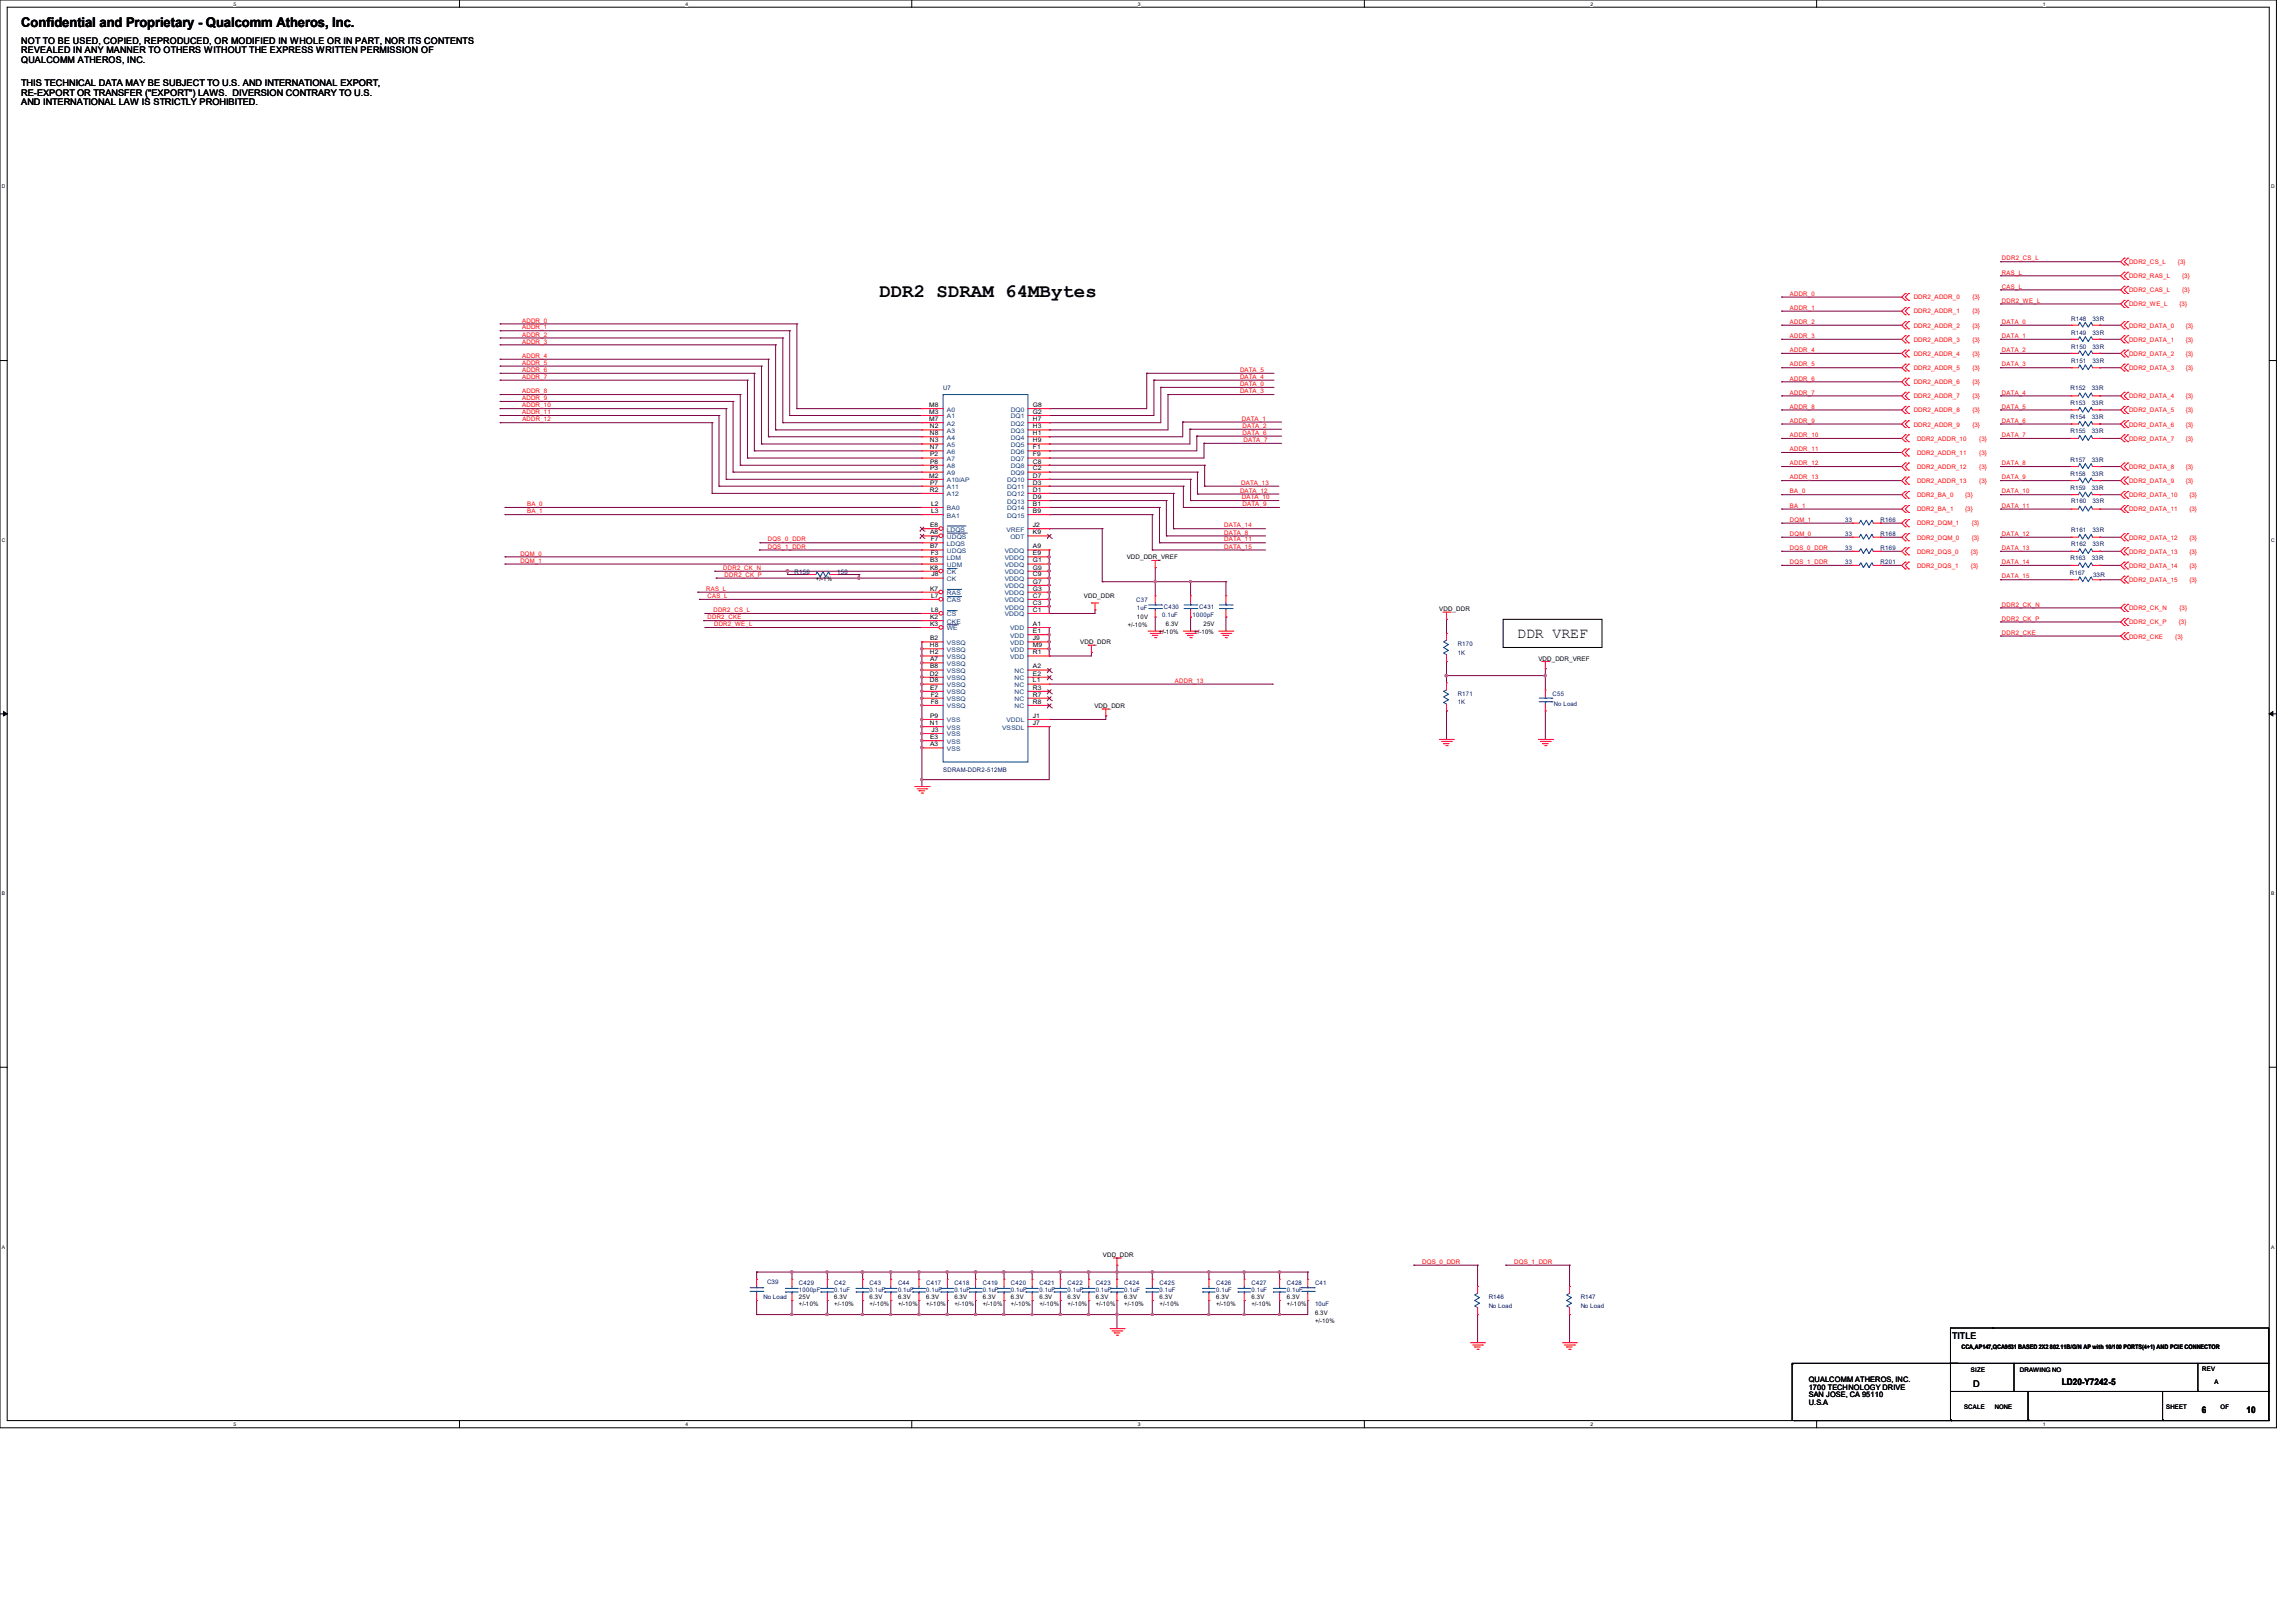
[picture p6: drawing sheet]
<svg xmlns="http://www.w3.org/2000/svg" width="297mm" height="210mm" viewBox="0 0 297 210" stroke-linecap="round" stroke-linejoin="round" font-family="sans-serif">
<defs><g id="words">
<text font-size="2.5" x="113.8" y="38.4">DDR2 SDRAM 64MBytes</text>
<text font-size="1.9" x="196.3" y="82.5">DDR VREF</text>
<text font-size="1.7" x="2.8" y="3.5">Confidential and Proprietary - Qualcomm Atheros, Inc.</text>
<g font-size="1.2">
<text x="2.8" y="5.7">NOT TO BE USED, COPIED, REPRODUCED, OR MODIFIED IN WHOLE OR IN PART, NOR ITS CONTENTS</text>
<text x="2.8" y="11.2">THIS TECHNICAL DATA MAY BE SUBJECT TO U.S. AND INTERNATIONAL EXPORT,</text>
<text x="2.8" y="6.9">REVEALED IN ANY MANNER TO OTHERS WITHOUT THE EXPRESS WRITTEN PERMISSION OF</text>
<text x="2.8" y="8.1">QUALCOMM ATHEROS, INC.</text>
<text x="2.8" y="12.4">RE-EXPORT OR TRANSFER (&quot;EXPORT&quot;) LAWS. DIVERSION CONTRARY TO U.S.</text>
<text x="2.8" y="13.6">AND INTERNATIONAL LAW IS STRICTLY PROHIBITED.</text>
<text x="252.5" y="173.3">TITLE</text>
<text x="255.2" y="179.4">D</text>
<text x="266.7" y="179.2">LD20-Y7242-5</text>
<text x="284.8" y="182.8">6</text>
<text x="290.6" y="182.8">10</text>
</g>
<g font-size="1">
<text x="234" y="178.8">QUALCOMM ATHEROS, INC.</text>
<text x="234" y="179.8">1700 TECHNOLOGY DRIVE</text>
<text x="234" y="180.8">SAN JOSE, CA 95110</text>
<text x="234" y="181.8">U.S.A</text>
</g>
<g font-size=".8" fill="#f00">
<text x="259" y="33.7">DDR2_CS_L</text>
<text x="259" y="35.5">RAS_L</text>
<text x="275.4" y="34.2">DDR2_CS_L</text>
<text x="275.4" y="36">DDR2_RAS_L</text>
<text x="281.7" y="34.2">{3}</text>
<text x="282.3" y="36">{3}</text>
<text x="67.6" y="41.7">ADDR_0</text>
<text x="231.5" y="38.3">ADDR_0</text>
<text x="231.5" y="40.1">ADDR_1</text>
<text x="231.5" y="41.9">ADDR_2</text>
<text x="247.6" y="38.7">DDR2_ADDR_0</text>
<text x="247.6" y="40.6">DDR2_ADDR_1</text>
<text x="255.1" y="38.7">{3}</text>
<text x="255.1" y="40.6">{3}</text>
<text x="259" y="37.3">CAS_L</text>
<text x="259" y="39.2">DDR2_WE_L</text>
<text x="259" y="41.9">DATA_0</text>
<text x="275.4" y="37.8">DDR2_CAS_L</text>
<text x="275.4" y="39.6">DDR2_WE_L</text>
<text x="281.9" y="39.6">{3}</text>
<text x="282.3" y="37.8">{3}</text>
<text x="67.6" y="42.6">ADDR_1</text>
<text x="67.6" y="43.6">ADDR_2</text>
<text x="67.6" y="44.4">ADDR_3</text>
<text x="67.6" y="46.3">ADDR_4</text>
<text x="67.6" y="47.2">ADDR_5</text>
<text x="231.5" y="43.7">ADDR_3</text>
<text x="231.5" y="45.6">ADDR_4</text>
<text x="231.5" y="47.4">ADDR_5</text>
<text x="247.6" y="46.1">DDR2_ADDR_4</text>
<text x="247.6" y="44.2">DDR2_ADDR_3</text>
<text x="247.6" y="42.4">DDR2_ADDR_2</text>
<text x="247.6" y="47.9">DDR2_ADDR_5</text>
<text x="255.1" y="46.1">{3}</text>
<text x="255.1" y="44.2">{3}</text>
<text x="255.1" y="42.4">{3}</text>
<text x="255.1" y="47.9">{3}</text>
<text x="259" y="43.7">DATA_1</text>
<text x="259" y="45.6">DATA_2</text>
<text x="259" y="47.4">DATA_3</text>
<text x="275.4" y="42.4">DDR2_DATA_0</text>
<text x="275.4" y="44.2">DDR2_DATA_1</text>
<text x="275.4" y="46.1">DDR2_DATA_2</text>
<text x="275.4" y="47.9">DDR2_DATA_3</text>
<text x="282.7" y="42.4">{3}</text>
<text x="282.7" y="44.2">{3}</text>
<text x="282.7" y="46.1">{3}</text>
<text x="282.7" y="47.9">{3}</text>
<text x="67.6" y="48.1">ADDR_6</text>
<text x="67.6" y="49">ADDR_7</text>
<text x="67.6" y="52.7">ADDR_10</text>
<text x="67.6" y="53.6">ADDR_11</text>
<text x="67.6" y="50.9">ADDR_8</text>
<text x="67.6" y="51.8">ADDR_9</text>
<text x="160.4" y="48.1">DATA_5</text>
<text x="160.4" y="49">DATA_4</text>
<text x="160.4" y="50">DATA_0</text>
<text x="160.4" y="50.9">DATA_3</text>
<text x="231.5" y="49.2">ADDR_6</text>
<text x="231.5" y="51.1">ADDR_7</text>
<text x="231.5" y="52.9">ADDR_8</text>
<text x="247.6" y="53.3">DDR2_ADDR_8</text>
<text x="247.6" y="49.7">DDR2_ADDR_6</text>
<text x="247.6" y="51.5">DDR2_ADDR_7</text>
<text x="255.1" y="53.3">{3}</text>
<text x="255.1" y="49.7">{3}</text>
<text x="255.1" y="51.5">{3}</text>
<text x="259" y="52.9">DATA_5</text>
<text x="259" y="51.1">DATA_4</text>
<text x="275.4" y="51.5">DDR2_DATA_4</text>
<text x="275.4" y="53.3">DDR2_DATA_5</text>
<text x="282.7" y="51.5">{3}</text>
<text x="282.7" y="53.3">{3}</text>
<text x="67.6" y="54.5">ADDR_12</text>
<text x="160.7" y="54.4">DATA_1</text>
<text x="160.7" y="55.4">DATA_2</text>
<text x="160.7" y="56.3">DATA_6</text>
<text x="160.9" y="57.2">DATA_7</text>
<text x="231.5" y="54.7">ADDR_9</text>
<text x="231.5" y="56.6">ADDR_10</text>
<text x="231.5" y="58.4">ADDR_11</text>
<text x="247.6" y="55.2">DDR2_ADDR_9</text>
<text x="248" y="57">DDR2_ADDR_10</text>
<text x="248" y="58.8">DDR2_ADDR_11</text>
<text x="255.1" y="55.2">{3}</text>
<text x="256" y="57">{3}</text>
<text x="256" y="58.8">{3}</text>
<text x="259" y="56.6">DATA_7</text>
<text x="259" y="54.7">DATA_6</text>
<text x="275.4" y="55.2">DDR2_DATA_6</text>
<text x="275.4" y="57">DDR2_DATA_7</text>
<text x="282.7" y="55.2">{3}</text>
<text x="282.7" y="57">{3}</text>
<text x="68.2" y="65.5">BA_0</text>
<text x="160.4" y="63.8">DATA_12</text>
<text x="160.6" y="62.7">DATA_13</text>
<text x="160.7" y="64.6">DATA_10</text>
<text x="160.7" y="65.5">DATA_9</text>
<text x="231.5" y="62">ADDR_13</text>
<text x="231.5" y="60.2">ADDR_12</text>
<text x="231.5" y="63.8">BA_0</text>
<text x="231.5" y="65.7">BA_1</text>
<text x="248" y="62.5">DDR2_ADDR_13</text>
<text x="248" y="64.3">DDR2_BA_0</text>
<text x="248" y="60.7">DDR2_ADDR_12</text>
<text x="254.2" y="64.3">{3}</text>
<text x="256" y="62.5">{3}</text>
<text x="256" y="60.7">{3}</text>
<text x="259" y="63.8">DATA_10</text>
<text x="259" y="65.7">DATA_11</text>
<text x="259" y="60.2">DATA_8</text>
<text x="259" y="62">DATA_9</text>
<text x="275.4" y="60.7">DDR2_DATA_8</text>
<text x="275.4" y="62.5">DDR2_DATA_9</text>
<text x="275.4" y="64.3">DDR2_DATA_10</text>
<text x="282.7" y="60.7">{3}</text>
<text x="282.7" y="62.5">{3}</text>
<text x="283.2" y="64.3">{3}</text>
<text x="67.3" y="71.9">DQM_0</text>
<text x="68.2" y="66.4">BA_1</text>
<text x="99.3" y="71">DQS_1_DDR</text>
<text x="99.3" y="70.1">DQS_0_DDR</text>
<text x="158.4" y="70.1">DATA_11</text>
<text x="158.4" y="69.2">DATA_8</text>
<text x="158.4" y="68.2">DATA_14</text>
<text x="158.4" y="71">DATA_15</text>
<text x="231.5" y="67.5">DQM_1</text>
<text x="231.5" y="69.3">DQM_0</text>
<text x="231.5" y="71.2">DQS_0_DDR</text>
<text x="248" y="66.2">DDR2_BA_1</text>
<text x="248" y="68">DDR2_DQM_1</text>
<text x="248" y="69.8">DDR2_DQM_0</text>
<text x="248" y="71.6">DDR2_DQS_0</text>
<text x="254.2" y="66.2">{3}</text>
<text x="254.9" y="71.6">{3}</text>
<text x="255.1" y="68">{3}</text>
<text x="255.1" y="69.8">{3}</text>
<text x="259" y="69.3">DATA_12</text>
<text x="259" y="71.2">DATA_13</text>
<text x="275.4" y="66.2">DDR2_DATA_11</text>
<text x="275.4" y="69.8">DDR2_DATA_12</text>
<text x="275.4" y="71.6">DDR2_DATA_13</text>
<text x="283.2" y="66.2">{3}</text>
<text x="283.2" y="69.8">{3}</text>
<text x="283.2" y="71.6">{3}</text>
<text x="67.3" y="72.8">DQM_1</text>
<text x="91.4" y="76.5">RAS_L</text>
<text x="91.5" y="77.4">CAS_L</text>
<text x="93.6" y="73.7">DDR2_CK_N</text>
<text x="93.7" y="74.6">DDR2_CK_P</text>
<text x="231.5" y="73">DQS_1_DDR</text>
<text x="248" y="73.5">DDR2_DQS_1</text>
<text x="254.9" y="73.5">{3}</text>
<text x="259" y="73">DATA_14</text>
<text x="259" y="74.8">DATA_15</text>
<text x="275.4" y="73.5">DDR2_DATA_14</text>
<text x="275.4" y="75.3">DDR2_DATA_15</text>
<text x="283.2" y="73.5">{3}</text>
<text x="283.2" y="75.3">{3}</text>
<text x="91.5" y="80.1">DDR2_CKE</text>
<text x="92.3" y="79.2">DDR2_CS_L</text>
<text x="92.4" y="81">DDR2_WE_L</text>
<text x="259" y="78.5">DDR2_CK_N</text>
<text x="259" y="80.3">DDR2_CK_P</text>
<text x="259" y="82.1">DDR2_CKE</text>
<text x="275.4" y="79">DDR2_CK_N</text>
<text x="275.4" y="80.8">DDR2_CK_P</text>
<text x="275.4" y="82.6">DDR2_CKE</text>
<text x="281.4" y="82.6">{3}</text>
<text x="281.9" y="80.8">{3}</text>
<text x="281.9" y="79">{3}</text>
<text x="152" y="88.3">ADDR_13</text>
<text x="184" y="163.5">DQS_0_DDR</text>
<text x="195.9" y="163.5">DQS_1_DDR</text>
</g>
<g font-size=".8" fill="#000080">
<text x="267.9" y="41.5">R148</text>
<text x="270.7" y="41.5">33R</text>
<text x="267.9" y="45.1">R150</text>
<text x="267.9" y="46.9">R151</text>
<text x="267.9" y="43.3">R149</text>
<text x="270.7" y="45.1">33R</text>
<text x="270.7" y="46.9">33R</text>
<text x="270.7" y="43.3">33R</text>
<text x="122" y="50.4">U7</text>
<text x="267.8" y="52.4">R153</text>
<text x="267.8" y="50.5">R152</text>
<text x="270.6" y="52.4">33R</text>
<text x="270.6" y="50.5">33R</text>
<text x="267.8" y="59.8">R157</text>
<text x="267.8" y="56">R155</text>
<text x="267.8" y="54.2">R154</text>
<text x="270.6" y="59.8">33R</text>
<text x="270.6" y="56">33R</text>
<text x="270.6" y="54.2">33R</text>
<text x="267.8" y="61.6">R158</text>
<text x="267.8" y="63.4">R159</text>
<text x="267.9" y="65.1">R160</text>
<text x="270.6" y="61.6">33R</text>
<text x="270.6" y="63.4">33R</text>
<text x="270.7" y="65.1">33R</text>
<text x="238.7" y="69.3">33</text>
<text x="238.7" y="67.5">33</text>
<text x="238.7" y="71.2">33</text>
<text x="243.3" y="69.3">R168</text>
<text x="243.3" y="67.5">R166</text>
<text x="243.3" y="71.2">R169</text>
<text x="267.9" y="68.8">R161</text>
<text x="267.9" y="70.7">R162</text>
<text x="270.7" y="68.8">33R</text>
<text x="270.7" y="70.7">33R</text>
<text x="102.8" y="74.2">R156</text>
<text x="108.3" y="74.2">150</text>
<text x="147" y="77.9">C37</text>
<text x="238.7" y="73">33</text>
<text x="243.3" y="73">R201</text>
<text x="267.8" y="74.4">R167</text>
<text x="267.8" y="72.5">R163</text>
<text x="270.6" y="72.5">33R</text>
<text x="270.8" y="74.7">33R</text>
<text x="147.1" y="79">1uF</text>
<text x="150.3" y="79.9">0.1uF</text>
<text x="150.5" y="78.8">C430</text>
<text x="154.3" y="79.9">1000pF</text>
<text x="155.1" y="78.8">C431</text>
<text x="188.6" y="83.6">R170</text>
<text x="188.6" y="84.7">1K</text>
<text x="188.6" y="90">R171</text>
<text x="188.6" y="91.1">1K</text>
<text x="200.8" y="90">C55</text>
<text x="201" y="91.3">No Load</text>
<text x="122" y="99.9">SDRAM-DDR2-512MB</text>
<text x="99.2" y="166.2">C39</text>
<text x="103.3" y="166.3">C429</text>
<text x="103.3" y="167.2">1000pF</text>
<text x="107.9" y="166.3">C42</text>
<text x="107.9" y="167.2">0.1uF</text>
<text x="112.5" y="166.3">C43</text>
<text x="112.5" y="167.2">0.1uF</text>
<text x="116.2" y="166.3">C44</text>
<text x="116.2" y="167.2">0.1uF</text>
<text x="119.8" y="166.3">C417</text>
<text x="119.8" y="167.2">0.1uF</text>
<text x="123.5" y="166.3">C418</text>
<text x="123.5" y="167.2">0.1uF</text>
<text x="127.1" y="166.3">C419</text>
<text x="127.1" y="167.2">0.1uF</text>
<text x="130.8" y="166.3">C420</text>
<text x="130.8" y="167.2">0.1uF</text>
<text x="134.5" y="166.3">C421</text>
<text x="134.5" y="167.2">0.1uF</text>
<text x="138.1" y="166.3">C422</text>
<text x="138.1" y="167.2">0.1uF</text>
<text x="141.7" y="166.3">C423</text>
<text x="141.7" y="167.2">0.1uF</text>
<text x="145.4" y="166.3">C424</text>
<text x="145.4" y="167.2">0.1uF</text>
<text x="150" y="166.3">C425</text>
<text x="150" y="167.2">0.1uF</text>
<text x="157.3" y="166.3">C426</text>
<text x="157.3" y="167.2">0.1uF</text>
<text x="161.9" y="166.3">C427</text>
<text x="161.9" y="167.2">0.1uF</text>
<text x="166.5" y="166.3">C428</text>
<text x="166.5" y="167.2">0.1uF</text>
<text x="170.1" y="166.3">C41</text>
<text x="98.8" y="168.1">No Load</text>
<text x="170.1" y="169">10uF</text>
<text x="192.6" y="168.1">R146</text>
<text x="192.6" y="169.2">No Load</text>
<text x="204.5" y="168.1">R147</text>
<text x="204.5" y="169.2">No Load</text>
</g>
<g font-size=".8">
<text x="120.2" y="52.7">M8</text>
<text x="120.2" y="53.6">M3</text>
<text x="133.6" y="52.7">G8</text>
<text x="133.6" y="53.6">G2</text>
<text x="120.2" y="54.5">M7</text>
<text x="120.3" y="55.4">N2</text>
<text x="120.3" y="56.3">N8</text>
<text x="120.3" y="57.2">N3</text>
<text x="120.3" y="58.1">N7</text>
<text x="120.3" y="59.1">P2</text>
<text x="120.3" y="60">P8</text>
<text x="133.6" y="54.5">H7</text>
<text x="133.6" y="55.4">H3</text>
<text x="133.6" y="57.2">H9</text>
<text x="133.6" y="56.3">H1</text>
<text x="133.6" y="58.1">F1</text>
<text x="133.6" y="59.1">F9</text>
<text x="133.6" y="60">C8</text>
<text x="120.2" y="61.8">M2</text>
<text x="120.3" y="63.6">R2</text>
<text x="120.3" y="60.9">P3</text>
<text x="120.3" y="62.7">P7</text>
<text x="120.5" y="65.4">L2</text>
<text x="133.6" y="60.9">C2</text>
<text x="133.6" y="61.8">D7</text>
<text x="133.6" y="62.7">D3</text>
<text x="133.6" y="63.6">D1</text>
<text x="133.6" y="65.4">B1</text>
<text x="133.6" y="64.6">D9</text>
<text x="120.3" y="69.1">A8</text>
<text x="120.3" y="71">B7</text>
<text x="120.3" y="68.2">E8</text>
<text x="120.4" y="70">F7</text>
<text x="120.4" y="71.8">F3</text>
<text x="120.5" y="66.4">L3</text>
<text x="133.6" y="68.2">J2</text>
<text x="133.6" y="69.1">K9</text>
<text x="133.6" y="66.4">B9</text>
<text x="133.6" y="71">A9</text>
<text x="133.6" y="71.8">E9</text>
<text x="105.5" y="75.2">+/-1%</text>
<text x="120.3" y="73.7">K8</text>
<text x="120.3" y="76.4">K7</text>
<text x="120.3" y="72.8">B3</text>
<text x="120.5" y="77.3">L7</text>
<text x="120.5" y="74.6">J8</text>
<text x="133.6" y="72.8">G1</text>
<text x="133.6" y="73.7">G9</text>
<text x="133.6" y="74.6">C9</text>
<text x="133.6" y="75.5">G7</text>
<text x="133.6" y="76.4">G3</text>
<text x="133.6" y="77.3">C7</text>
<text x="140.2" y="77.4">VDD_DDR</text>
<text x="145.8" y="72.4">VDD_DDR_VREF</text>
<text x="120.3" y="83.7">H8</text>
<text x="120.3" y="80.1">K2</text>
<text x="120.3" y="81">K3</text>
<text x="120.3" y="82.8">B2</text>
<text x="120.5" y="79.2">L8</text>
<text x="133.6" y="78.3">C3</text>
<text x="133.6" y="79.2">C1</text>
<text x="133.6" y="83.7">M9</text>
<text x="133.6" y="81">A1</text>
<text x="133.6" y="81.9">E1</text>
<text x="133.6" y="82.8">J9</text>
<text x="139.7" y="83.4">VDD_DDR</text>
<text x="145.9" y="81.2">+/-10%</text>
<text x="147.1" y="80.1">10V</text>
<text x="149.9" y="82.1">+/-10%</text>
<text x="150.8" y="81">6.3V</text>
<text x="154.5" y="82.1">+/-10%</text>
<text x="155.7" y="81">25V</text>
<text x="186.2" y="79">VDD_DDR</text>
<text x="120.3" y="84.7">H2</text>
<text x="120.3" y="87.4">D2</text>
<text x="120.3" y="88.3">D8</text>
<text x="120.3" y="85.6">A7</text>
<text x="120.3" y="86.5">B8</text>
<text x="120.3" y="89.2">E7</text>
<text x="133.6" y="84.7">R1</text>
<text x="133.6" y="87.4">E2</text>
<text x="133.6" y="86.5">A2</text>
<text x="133.6" y="88.3">L1</text>
<text x="133.6" y="89.2">R3</text>
<text x="199" y="85.5">VDD_DDR_VREF</text>
<text x="120.3" y="93.8">N1</text>
<text x="120.3" y="92.9">P9</text>
<text x="120.3" y="95.6">E3</text>
<text x="120.4" y="90.1">F2</text>
<text x="120.4" y="91.1">F8</text>
<text x="120.5" y="94.7">J3</text>
<text x="133.6" y="90.1">R7</text>
<text x="133.6" y="91.1">R8</text>
<text x="133.6" y="92.9">J1</text>
<text x="133.6" y="93.8">J7</text>
<text x="141.6" y="91.6">VDD_DDR</text>
<text x="120.3" y="96.6">A3</text>
<text x="142.7" y="162.6">VDD_DDR</text>
<text x="103.3" y="168.1">25V</text>
<text x="103.3" y="169">+/-10%</text>
<text x="107.9" y="168.1">6.3V</text>
<text x="107.9" y="169">+/-10%</text>
<text x="112.5" y="168.1">6.3V</text>
<text x="112.5" y="169">+/-10%</text>
<text x="116.2" y="168.1">6.3V</text>
<text x="116.2" y="169">+/-10%</text>
<text x="119.8" y="168.1">6.3V</text>
<text x="119.8" y="169">+/-10%</text>
<text x="123.5" y="168.1">6.3V</text>
<text x="123.5" y="169">+/-10%</text>
<text x="127.1" y="168.1">6.3V</text>
<text x="127.1" y="169">+/-10%</text>
<text x="130.8" y="168.1">6.3V</text>
<text x="130.8" y="169">+/-10%</text>
<text x="134.5" y="168.1">6.3V</text>
<text x="134.5" y="169">+/-10%</text>
<text x="138.1" y="168.1">6.3V</text>
<text x="138.1" y="169">+/-10%</text>
<text x="141.7" y="168.1">6.3V</text>
<text x="141.7" y="169">+/-10%</text>
<text x="145.4" y="168.1">6.3V</text>
<text x="145.4" y="169">+/-10%</text>
<text x="150" y="168.1">6.3V</text>
<text x="150" y="169">+/-10%</text>
<text x="157.3" y="168.1">6.3V</text>
<text x="157.3" y="169">+/-10%</text>
<text x="161.9" y="168.1">6.3V</text>
<text x="161.9" y="169">+/-10%</text>
<text x="166.5" y="168.1">6.3V</text>
<text x="166.5" y="169">+/-10%</text>
<text x="170.1" y="170.1">6.3V</text>
<text x="170.1" y="171.2">+/-10%</text>
<text x="253.7" y="174.5">CCA,AP147,QCA9531 BASED 2X2 802.11B/G/N AP with 10/100 PORTS(4+1) AND PCIE CONNECTOR</text>
<text x="254.9" y="177.5">SIZE</text>
<text x="261.3" y="177.5">DRAWING NO</text>
<text x="284.9" y="177.3">REV</text>
<text x="286.4" y="179.1">A</text>
<text x="254.1" y="182.3">SCALE</text>
<text x="258" y="182.3">NONE</text>
<text x="280.2" y="182.3">SHEET</text>
<text x="287.2" y="182.4">OF</text>
</g>
<g font-size=".8" fill="#004080">
<text x="122.5" y="53.3">A0</text>
<text x="130.7" y="53.3">DQ0</text>
<text x="122.5" y="54.1">A1</text>
<text x="122.5" y="55.1">A2</text>
<text x="122.5" y="56">A3</text>
<text x="122.5" y="56.9">A4</text>
<text x="122.5" y="57.8">A5</text>
<text x="122.5" y="58.7">A6</text>
<text x="122.5" y="59.6">A7</text>
<text x="130.7" y="54.1">DQ1</text>
<text x="130.7" y="55.1">DQ2</text>
<text x="130.7" y="56">DQ3</text>
<text x="130.7" y="57.8">DQ5</text>
<text x="130.7" y="56.9">DQ4</text>
<text x="130.7" y="58.7">DQ6</text>
<text x="130.7" y="59.6">DQ7</text>
<text x="122.5" y="60.6">A8</text>
<text x="122.5" y="61.5">A9</text>
<text x="122.5" y="62.4">A10/AP</text>
<text x="122.5" y="63.3">A11</text>
<text x="122.5" y="64.2">A12</text>
<text x="130.3" y="62.4">DQ10</text>
<text x="130.3" y="63.3">DQ11</text>
<text x="130.3" y="64.2">DQ12</text>
<text x="130.3" y="65.2">DQ13</text>
<text x="130.7" y="60.6">DQ8</text>
<text x="130.7" y="61.5">DQ9</text>
<text x="122.5" y="66">BA0</text>
<text x="122.5" y="67">BA1</text>
<text x="122.5" y="69.7">UDQS</text>
<text x="122.5" y="71.5">UDQS</text>
<text x="122.5" y="68.8">LDQS</text>
<text x="122.5" y="70.6">LDQS</text>
<text x="130" y="71.5">VDDQ</text>
<text x="130.2" y="68.8">VREF</text>
<text x="130.3" y="66">DQ14</text>
<text x="130.3" y="67">DQ15</text>
<text x="130.7" y="69.7">ODT</text>
<text x="122.5" y="74.3">CK</text>
<text x="122.5" y="75.2">CK</text>
<text x="122.5" y="77">RAS</text>
<text x="122.5" y="77.9">CAS</text>
<text x="122.5" y="72.4">LDM</text>
<text x="122.5" y="73.4">UDM</text>
<text x="130" y="72.4">VDDQ</text>
<text x="130" y="73.4">VDDQ</text>
<text x="130" y="74.3">VDDQ</text>
<text x="130" y="75.2">VDDQ</text>
<text x="130" y="76.1">VDDQ</text>
<text x="130" y="77">VDDQ</text>
<text x="130" y="77.9">VDDQ</text>
<text x="122.5" y="79.8">CS</text>
<text x="122.5" y="80.7">CKE</text>
<text x="122.5" y="81.6">WE</text>
<text x="122.5" y="83.4">VSSQ</text>
<text x="130" y="78.9">VDDQ</text>
<text x="130" y="79.8">VDDQ</text>
<text x="130.7" y="81.6">VDD</text>
<text x="130.7" y="82.5">VDD</text>
<text x="130.7" y="83.4">VDD</text>
<text x="122.5" y="84.3">VSSQ</text>
<text x="122.5" y="85.3">VSSQ</text>
<text x="122.5" y="86.1">VSSQ</text>
<text x="122.5" y="87.1">VSSQ</text>
<text x="122.5" y="88">VSSQ</text>
<text x="122.5" y="88.9">VSSQ</text>
<text x="122.5" y="89.8">VSSQ</text>
<text x="130.7" y="85.3">VDD</text>
<text x="130.7" y="84.3">VDD</text>
<text x="131.2" y="88">NC</text>
<text x="131.2" y="87.1">NC</text>
<text x="131.2" y="88.9">NC</text>
<text x="131.2" y="89.8">NC</text>
<text x="122.5" y="90.7">VSSQ</text>
<text x="122.5" y="91.7">VSSQ</text>
<text x="122.5" y="93.5">VSS</text>
<text x="122.5" y="94.4">VSS</text>
<text x="122.5" y="95.3">VSS</text>
<text x="129.6" y="94.4">VSSDL</text>
<text x="130.2" y="93.5">VDDL</text>
<text x="131.2" y="90.7">NC</text>
<text x="131.2" y="91.7">NC</text>
<text x="122.5" y="96.2">VSS</text>
<text x="122.5" y="97.2">VSS</text>
</g>
<g font-size=".6">
<text x="30.2" y=".7">5</text>
<text x="88.7" y=".7">4</text>
<text x="147.2" y=".7">3</text>
<text x="205.7" y=".7">2</text>
<text x="264.2" y=".7">1</text>
<text x=".3" y="24.4">D</text>
<text x="293.8" y="24.4">D</text>
<text x=".3" y="70.1">C</text>
<text x="293.8" y="70.1">C</text>
<text x=".3" y="115.8">B</text>
<text x="293.8" y="115.8">B</text>
<text x=".3" y="161.5">A</text>
<text x="293.8" y="161.5">A</text>
<text x="30.2" y="184.5">5</text>
<text x="88.7" y="184.5">4</text>
<text x="147.2" y="184.5">3</text>
<text x="205.7" y="184.5">2</text>
<text x="264.2" y="184.5">1</text>
</g>
</g></defs>
<path d="M0 0h294.5v184.7h-294.5zM.9 .9h292.6v182.9h-292.6z" fill="none" stroke="#000" stroke-width=".13"/>
<g fill="#fff">
<path d="M30.2 .1h.3v.7h-.3z"/>
<path d="M30.2 183.9h.3v.8h-.3z"/>
</g>
<path d="M59.4 0v.9M59.4 183.8v.9" fill="none" stroke="#000" stroke-width=".13"/>
<g fill="#fff">
<path d="M88.7 .1h.3v.7h-.3z"/>
<path d="M88.7 183.9h.3v.8h-.3z"/>
</g>
<path d="M117.9 0v.9M117.9 183.8v.9" fill="none" stroke="#000" stroke-width=".13"/>
<g fill="#fff">
<path d="M147.2 .1h.3v.7h-.3z"/>
<path d="M147.2 183.9h.3v.8h-.3z"/>
</g>
<path d="M176.5 0v.9M176.5 183.8v.9" fill="none" stroke="#000" stroke-width=".13"/>
<g fill="#fff">
<path d="M205.7 .1h.4v.7h-.4z"/>
<path d="M205.7 183.9h.4v.8h-.4z"/>
</g>
<path d="M235 0v.9M235 183.8v.9" fill="none" stroke="#000" stroke-width=".13"/>
<g fill="#fff">
<path d="M264.2 .1h.4v.7h-.4z"/>
<path d="M264.2 183.9h.4v.8h-.4z"/>
<path d="M.3 23.8h.4v.7h-.4z"/>
<path d="M293.8 23.8h.5v.7h-.5z"/>
<path d="M.3 69.5h.4v.7h-.4z"/>
<path d="M293.8 69.5h.5v.7h-.5z"/>
</g>
<path d="M0 46.7h.9M293.5 46.7h1" fill="none" stroke="#000" stroke-width=".13"/>
<g fill="#fff">
<path d="M.3 115.2h.4v.8h-.4z"/>
<path d="M293.8 115.2h.4v.8h-.4z"/>
</g>
<path d="M0 92.4h.9M293.5 92.4h1" fill="none" stroke="#000" stroke-width=".13"/>
<path d="M.5 92.1l.4 .3-.4 .2zM293.5 92.4l.5-.3v.5z" fill="#000" stroke="#000" stroke-width=".13"/>
<g fill="#fff">
<path d="M.3 161h.3v.7h-.3z"/>
<path d="M293.8 161h.4v.7h-.4z"/>
</g>
<g fill="none" stroke="#000" stroke-width=".13">
<path d="M194.4 80.1h12.8v3.7h-12.8zM0 138.1h.9M293.5 138.1h1M231.8 176.5h.1M231.8 176.4h61.7M231.8 176.5v7.3M253.2 176.4h.1M257.8 171.8h.1M260.5 176.4v3.6M284.3 176.4v3.6M293.5 176.4h.1M232.1 183.8h.1"/>
<path d="M232.1 183.8h61.4M252.3 183.7h.1M252.3 183.7v-11.9h41.2v11.9M252.3 180h41.2M252.4 183.8h.1M260.5 180h.1M262.3 183.7h.1M262.3 180v3.7M279.7 183.7h.1M279.7 180v3.7M284.3 180h.1M293.5 183.7h.1"/>
<path d="M293.5 180h.1"/>
</g>
<g fill="none" stroke="#800040" stroke-width=".13">
<path d="M230.5 38.4h.1M230.5 38.4h15.5M258.8 33.9h.1M258.8 35.7h.1M258.8 37.5h.1M258.8 39.3h.1M258.8 33.9h15.5M258.8 35.7h15.5M258.8 37.5h15.5M258.8 39.3h15.5M64.7 41.9h.1M64.7 42.8h.1"/>
<path d="M64.7 43.7h.1M64.7 44.6h.1M64.7 46.5h.1M64.7 47.4h.1M64.7 48.3h.1M64.7 49.2h.1M64.7 52.9h.1M64.7 53.8h.1M64.7 51.1h.1M64.7 51.9h.1M64.7 54.7h.1M64.7 48.3h32.9"/>
<path d="M64.7 49.2h32M64.7 52.9h29.2M64.7 53.8h28.3M64.7 51.1h31.1M64.7 54.7h27.4M64.7 41.9h38.4M64.7 42.8h37.5M64.7 43.7h36.6M64.7 44.6h35.6M64.7 46.5h34.7M64.7 47.4h33.8M64.7 51.9h30.1"/>
<path d="M92.1 54.7h.1M92.1 54.7v9.1M93 53.8h.1M93 53.8v9.1M93.9 52.9h.1M93.9 52.9v9.1M94.8 51.9h.1M94.8 51.9v9.2M95.8 51.1h.1M95.8 51.1v9.1M96.7 49.2h.1M96.7 59.3h.1"/>
<path d="M96.7 59.3h22.6M96.7 49.2v10.1M97.6 48.3h.1M97.6 58.3h.1M97.6 58.3h21.7M97.6 48.3v10M98.5 47.4h.1M98.5 57.4h.1M98.5 57.4h20.8M98.5 47.4v10M99.4 46.5h.1M99.4 56.5h.1"/>
<path d="M99.4 56.5h19.9M99.4 46.5v10M100.3 44.6h.1M100.3 55.6h.1M100.3 55.6h19M100.3 44.6v11M101.3 43.7h.1M101.3 54.7h.1M101.3 54.7h18M101.3 43.7v11M102.2 42.8h.1M102.2 53.8h.1"/>
<path d="M102.2 53.8h17.1M102.2 42.8v11M103.1 41.9h.1M103.1 52.9h.1M103.1 52.9h16.2M103.1 41.9v11M135.7 52.9h.1M135.7 53.8h.1M135.7 54.7h.1M135.7 55.6h.1M135.7 56.5h.1M135.7 57.4h.1"/>
<path d="M135.7 58.3h.1M135.7 59.3h.1M148.3 48.3h.1M148.3 48.3h16.5M148.3 48.3v4.6h-12.6M149.3 49.2h.1M149.3 49.2h15.5M149.3 49.2v4.6h-13.6M150.2 50.1h.1M150.2 50.1h14.6M150.2 50.1v4.6h-14.5M151.1 51.1h.1"/>
<path d="M151.1 51.1h13.7M151.1 51.1v4.5h-15.4M153 54.6h.1M153 54.6h12.8M153 54.6v1.9h-17.3M153.9 55.5h.1M153.9 55.5h11.9M153.9 55.5v1.9h-18.2M154.8 56.4h.1M154.8 56.4h11M154.8 56.4v1.9h-19.1M155.7 57.4h.1"/>
<path d="M155.7 57.4h10.1M155.7 57.4v1.9h-20M230.5 40.3h.1M230.5 42.1h.1M230.5 43.9h.1M230.5 45.7h.1M230.5 47.6h.1M230.5 49.4h.1M230.5 51.2h.1M230.5 53h.1M230.5 54.9h.1M230.5 56.7h.1"/>
<path d="M230.5 58.5h.1M230.5 40.3h15.5M230.5 42.1h15.5M230.5 43.9h15.5M230.5 45.7h15.5M230.5 47.6h15.5M230.5 49.4h15.5M230.5 51.2h15.5M230.5 53h15.5M230.5 54.9h15.5M230.5 56.7h15.5M230.5 58.5h15.5"/>
<path d="M258.8 56.7h.1M258.8 54.9h.1M258.8 53h.1M258.8 51.2h.1M258.8 42.1h.1M258.8 43.9h.1M258.8 45.7h.1M258.8 47.6h.1M258.8 42.1h9.1M258.8 43.9h9.1M258.8 45.7h9.1M258.8 47.6h9.1"/>
<path d="M258.8 51.2h9.1M258.8 53h9.1M258.8 54.9h9.1M258.8 56.7h9.1M271.6 42.1h.1M271.6 43.9h.1M271.6 45.7h.1M271.6 47.6h.1M271.6 51.2h.1M271.6 53h.1M271.6 54.9h.1M271.6 56.7h.1"/>
<path d="M271.6 42.1h2.7M271.6 43.9h2.7M271.6 45.7h2.7M271.6 47.6h2.7M271.6 51.2h2.7M271.6 53h2.7M271.6 54.9h2.7M271.6 56.7h2.7M65.3 65.7h.1M65.3 66.6h.1M65.3 72.1h.1M65.3 73h.1"/>
<path d="M65.3 65.7h54M65.3 66.6h54M65.3 72.1h54M65.3 73h54M90.3 76.6h.1M90.3 76.6h29M90.5 77.6h.1M90.5 77.6h28.8M91.2 79.4h.1M91.2 79.4h28.1M92.1 63.8h.1M92.1 63.8h27.2"/>
<path d="M92.5 73.9h.1M92.5 73.9h26.8M92.6 74.8h.1M92.6 74.8h26.7M93 62.9h.1M93 62.9h26.3M93.9 62h.1M93.9 62h25.4M94.8 61.1h.1M94.8 61.1h24.5M95.8 60.2h.1M95.8 60.2h23.5"/>
<path d="M98.2 71.2h.1M98.2 71.2h21.1M98.3 70.2h.1M98.3 70.2h21M101.9 73.9h.1M101.9 74.3h.1M101.9 74.3h2.7M101.9 73.9v.4M108.3 74.3h.1M108.3 74.3h2.8M111.1 74.3h.1M111.1 74.8h.1"/>
<path d="M111.1 74.3v.5M135.7 60.2h.1M135.7 62h.1M135.7 61.1h.1M135.7 62.9h.1M135.7 65.7h.1M135.7 63.8h.1M135.7 66.6h.1M135.7 64.8h.1M135.7 68.4h.1M135.7 71.2h.1M135.7 72.1h.1"/>
<path d="M135.7 73h.1M135.7 73.9h.1M135.7 74.8h.1M135.7 75.7h.1M135.7 76.6h.1M135.7 78.5h.1M135.7 77.6h.1M135.7 79.4h.1M135.7 62.9h17.4M135.7 60.2h20.1M135.7 65.7h14.3M135.7 64.8h15.2"/>
<path d="M135.7 62h18.3M135.7 61.1h19.2M135.7 68.4h6.9M135.7 63.8h16.1M135.7 66.6h13.4M135.7 71.2v8.2M141.6 78.9h.1M141.6 78.9v.5h-5.9M142.6 68.4h.1M142.6 75.3h.1M142.6 75.3h16M142.6 68.4v6.9"/>
<path d="M149.1 71.2h.1M149.1 66.6h.1M149.1 66.6v4.6M149.1 71.2h14.6M149.4 73.4h.1M149.4 79.8h.1M149.4 75.3h.1M149.4 73.4v3.7M149.4 79.8v1.9M150 70.2h.1M150 65.7h.1M150 70.2h13.7"/>
<path d="M150 65.7v4.5M150.9 69.3h.1M150.9 64.8h.1M150.9 69.3h12.8M150.9 64.8v4.5M151.8 68.4h.1M151.8 63.8h.1M151.8 68.4h11.9M151.8 63.8v4.6M153.1 62.9h.1M153.1 65.7h.1M153.1 62.9v2.8"/>
<path d="M153.1 65.7h12.4M154 62h.1M154 64.8h.1M154 79.8h.1M154 75.3h.1M154 62v2.8M154 75.3v1.8M154 79.8v1.9M154 64.8h11.4M154.9 63.9h.1M154.9 61.1h.1M154.9 63.9h10.5"/>
<path d="M154.9 61.1v2.8M155.8 62.9h.1M155.8 60.2h.1M155.8 62.9h9.6M155.8 60.2v2.7M158.6 79.8h.1M158.6 75.3h.1M158.6 75.3v1.8M158.6 79.8v1.9M230.5 67.7h.1M230.5 69.5h.1M230.5 71.3h.1"/>
<path d="M230.5 73.2h.1M230.5 62.2h.1M230.5 60.4h.1M230.5 64h.1M230.5 65.9h.1M230.5 67.7h9.1M230.5 69.5h9.1M230.5 71.3h9.1M230.5 73.2h9.1M230.5 62.2h15.5M230.5 64h15.5M230.5 65.9h15.5"/>
<path d="M230.5 60.4h15.5M243.2 67.7h.1M243.2 69.5h.1M243.2 71.3h.1M243.2 73.2h.1M243.2 67.7h2.8M243.2 69.5h2.8M243.2 71.3h2.8M243.2 73.2h2.8M258.8 69.5h.1M258.8 71.3h.1M258.8 73.2h.1"/>
<path d="M258.8 75h.1M258.8 64h.1M258.8 65.9h.1M258.8 78.7h.1M258.8 60.4h.1M258.8 62.2h.1M258.8 69.5h9.1M258.8 71.3h9.1M258.8 73.2h9.1M258.8 62.2h9.1M258.8 75h9.1M258.8 64h9.1"/>
<path d="M258.8 65.9h9.1M258.8 60.4h9.1M258.8 78.7h15.5M271.6 60.4h.1M271.6 62.2h.1M271.6 64h.1M271.6 65.9h.1M271.6 69.5h.1M271.6 71.3h.1M271.6 73.2h.1M271.6 75h.1M271.6 69.5h2.7"/>
<path d="M271.6 71.3h2.7M271.6 73.2h2.7M271.6 62.2h2.7M271.6 75h2.7M271.6 64h2.7M271.6 65.9h2.7M271.6 60.4h2.7M91 80.3h.1M91 80.3h28.3M91.2 81.2h.1M91.2 81.2h28.1M119.3 83.1h.1"/>
<path d="M119.3 83.9h.1M119.3 85.8h.1M119.3 84.9h.1M119.3 86.7h.1M119.3 87.6h.1M119.3 88.5h.1M119.3 89.5h.1M119.3 90.3h.1M119.3 91.3h.1M119.3 93.1h.1M119.3 94h.1M119.3 94.9h.1"/>
<path d="M119.3 95.8h.1M119.3 96.8h.1M119.3 83.1v18.7M135.7 81.2h.1M135.7 82.1h.1M135.7 83.1h.1M135.7 83.9h.1M135.7 84.9h.1M135.7 93.1h.1M135.7 94h.1M135.7 81.2v3.7M135.7 94v6.9h-16.4"/>
<path d="M135.7 88.5h28.9M141.2 84.4h.1M141.2 84.4v.5h-5.5M143 92.6h.1M143 92.6v.5h-7.3M164.6 88.5h.1M187.1 92h.1M187.1 87.4h.1M187.1 80.1h.1M187.1 85.6h.1M187.1 80.1v1.9M187.1 85.6v2.7"/>
<path d="M187.1 92v3.7M187.1 87.4h12.8M199.9 87.4h.1M199.9 92h.1M199.9 86.5h.1M199.9 86.5v2.8M199.9 92v3.7M258.8 80.5h.1M258.8 82.3h.1M258.8 80.5h15.5M258.8 82.3h15.5M119.3 100.9h.1"/>
<path d="M97.9 168.3h.1M97.9 164.6h.1M97.9 170.1h.1M97.9 164.6h71.3M97.9 164.6v.9M97.9 168.3v1.8M102.4 168.3h.1M102.4 170.1h.1M102.4 164.6h.1M102.4 164.6v.9M102.4 168.3v1.8M107 170.1h.1"/>
<path d="M107 168.3h.1M107 164.6h.1M107 164.6v.9M107 168.3v1.8M111.6 168.3h.1M111.6 170.1h.1M111.6 164.6h.1M111.6 164.6v.9M111.6 168.3v1.8M115.2 168.3h.1M115.2 170.1h.1M115.2 164.6h.1"/>
<path d="M115.2 164.6v.9M115.2 168.3v1.8M118.9 168.3h.1M118.9 170.1h.1M118.9 164.6h.1M118.9 164.6v.9M118.9 168.3v1.8M122.6 170.1h.1M122.6 168.3h.1M122.6 164.6h.1M122.6 164.6v.9M122.6 168.3v1.8"/>
<path d="M126.2 164.6h.1M126.2 170.1h.1M126.2 168.3h.1M126.2 164.6v.9M126.2 168.3v1.8M129.9 164.6h.1M129.9 168.3h.1M129.9 170.1h.1M129.9 164.6v.9M129.9 168.3v1.8M133.5 164.6h.1M133.5 170.1h.1"/>
<path d="M133.5 168.3h.1M133.5 164.6v.9M133.5 168.3v1.8M137.2 164.6h.1M137.2 170.1h.1M137.2 168.3h.1M137.2 164.6v.9M137.2 168.3v1.8M140.8 164.6h.1M140.8 170.1h.1M140.8 168.3h.1M140.8 164.6v.9"/>
<path d="M140.8 168.3v1.8M144.5 164.6h.1M144.5 170.1h.1M144.5 168.3h.1M144.5 163.7h.1M144.5 163.7v1.8M144.5 168.3v3.6M149.1 164.6h.1M149.1 170.1h.1M149.1 168.3h.1M149.1 164.6v.9M149.1 168.3v1.8"/>
<path d="M156.4 168.3h.1M156.4 164.6h.1M156.4 170.1h.1M156.4 164.6v.9M156.4 168.3v1.8M161 168.3h.1M161 164.6h.1M161 170.1h.1M161 164.6v.9M161 168.3v1.8M165.5 164.6h.1M165.5 170.1h.1"/>
<path d="M165.5 168.3h.1M165.5 164.6v.9M165.5 168.3v1.8M169.2 164.6h.1M169.2 168.3h.1M169.2 164.6v.9M169.2 168.3v1.8h-71.3M182.9 163.7h.1M182.9 163.7h8.2M191.1 170.1h.1M191.1 163.7h.1M191.1 163.7v2.8"/>
<path d="M191.1 170.1v3.6M194.8 163.7h.1M194.8 163.7h8.2M203 170.1h.1M203 163.7h.1M203 163.7v2.8M203 170.1v3.6"/>
</g>
<g fill="#f0f" stroke="#f0f" stroke-width=".13">
<path d="M111.4 170h.3v.2h-.3z" fill-rule="evenodd"/>
<path d="M106.9 170h.2v.2h-.2z" fill-rule="evenodd"/>
<path d="M129.7 170h.3v.2h-.3z" fill-rule="evenodd"/>
<path d="M126.1 170h.2v.2h-.2z" fill-rule="evenodd"/>
<path d="M140.7 170h.2v.2h-.2z" fill-rule="evenodd"/>
<path d="M137 170h.3v.2h-.3z" fill-rule="evenodd"/>
<path d="M122.4 170h.2v.2h-.2z" fill-rule="evenodd"/>
<path d="M118.8 170h.2v.2h-.2z" fill-rule="evenodd"/>
<path d="M148.9 170h.3v.2h-.3z" fill-rule="evenodd"/>
<path d="M144.4 170h.2v.2h-.2z" fill-rule="evenodd"/>
<path d="M102.3 170h.2v.2h-.2z" fill-rule="evenodd"/>
<circle cx="165.5" cy="164.6" r=".16"/>
<circle cx="165.5" cy="170.1" r=".15"/>
<circle cx="149.1" cy="164.6" r=".17"/>
<circle cx="144.5" cy="164.6" r=".17"/>
<circle cx="115.2" cy="170.1" r=".15"/>
<circle cx="140.8" cy="164.6" r=".17"/>
<circle cx="137.2" cy="164.6" r=".17"/>
<circle cx="129.8" cy="164.6" r=".17"/>
<circle cx="126.2" cy="164.6" r=".17"/>
<circle cx="115.2" cy="164.6" r=".16"/>
<circle cx="133.5" cy="164.6" r=".16"/>
<circle cx="133.5" cy="170.1" r=".15"/>
<circle cx="160.9" cy="164.6" r=".16"/>
<circle cx="156.3" cy="164.6" r=".16"/>
<circle cx="160.9" cy="170.1" r=".15"/>
<circle cx="156.4" cy="170.1" r=".15"/>
<circle cx="102.4" cy="164.6" r=".17"/>
<circle cx="111.5" cy="164.6" r=".17"/>
<circle cx="107" cy="164.6" r=".17"/>
<circle cx="122.5" cy="164.6" r=".17"/>
<circle cx="118.9" cy="164.6" r=".17"/>
<circle cx="199.9" cy="87.4" r=".16"/>
<circle cx="187.1" cy="87.4" r=".17"/>
<circle cx="101.9" cy="73.9" r=".17"/>
<circle cx="111.1" cy="74.8" r=".17"/>
<circle cx="154" cy="75.2" r=".15"/>
<circle cx="149.4" cy="75.2" r=".15"/>
<circle cx="135.7" cy="72" r=".16"/>
<circle cx="135.7" cy="73.9" r=".16"/>
<circle cx="135.7" cy="73" r=".15"/>
<circle cx="135.7" cy="74.8" r=".16"/>
<circle cx="135.7" cy="76.6" r=".16"/>
<circle cx="135.7" cy="75.7" r=".15"/>
<circle cx="135.7" cy="77.5" r=".15"/>
<circle cx="135.7" cy="78.4" r=".16"/>
<circle cx="135.7" cy="82.1" r=".15"/>
<circle cx="135.7" cy="83.9" r=".16"/>
<circle cx="135.7" cy="83" r=".16"/>
<circle cx="119.2" cy="83.9" r=".16"/>
<circle cx="119.2" cy="85.8" r=".16"/>
<circle cx="119.2" cy="84.9" r=".15"/>
<circle cx="119.2" cy="87.6" r=".16"/>
<circle cx="119.2" cy="86.7" r=".15"/>
<circle cx="119.2" cy="88.5" r=".16"/>
<circle cx="119.2" cy="89.4" r=".15"/>
<circle cx="119.2" cy="90.3" r=".16"/>
<circle cx="119.2" cy="91.2" r=".15"/>
<circle cx="119.2" cy="94" r=".15"/>
<circle cx="119.2" cy="93.1" r=".16"/>
<circle cx="119.2" cy="95.8" r=".15"/>
<circle cx="119.2" cy="94.9" r=".16"/>
<circle cx="119.2" cy="100.9" r=".15"/>
<circle cx="119.2" cy="96.7" r=".16"/>
</g>
<g fill="none" stroke="#f00" stroke-width=".13">
<path d="M246.5 38.9h.1M246.5 38h.1M246.5 39.8h.1M246.5 38l-.5 .4 .5 .5M246.5 39.8l-.5 .5 .5 .4M246.9 38h.1M246.9 38.9h.1M246.9 39.8h.1M246.9 38l-.4 .4 .4 .5M246.9 39.8l-.4 .5 .4 .4M274.8 33.4h.1M274.8 34.3h.1"/>
<path d="M274.8 35.2h.1M274.8 36.2h.1M274.8 37h.1M274.8 38h.1M274.8 38.9h.1M274.8 39.8h.1M274.8 33.4l-.5 .5 .5 .4M274.8 35.2l-.5 .5 .5 .5M274.8 37l-.5 .5 .5 .5M274.8 38.9l-.5 .4 .5 .5M275.3 34.3h.1M275.3 33.4h.1"/>
<path d="M275.3 36.2h.1M275.3 35.2h.1M275.3 38h.1M275.3 37h.1M275.3 39.8h.1M275.3 38.9h.1M275.3 33.4l-.5 .5 .5 .4M275.3 35.2l-.5 .5 .5 .5M275.3 37l-.5 .5 .5 .5M275.3 38.9l-.5 .4 .5 .5M119.3 52.9h.1M119.3 53.8h.1"/>
<path d="M119.3 54.7h.1M119.3 55.6h.1M119.3 56.5h.1M119.3 57.4h.1M119.3 58.3h.1M119.3 59.3h.1M119.3 52.9h2.7M119.3 53.8h2.7M119.3 54.7h2.7M119.3 55.6h2.7M119.3 56.5h2.7M119.3 57.4h2.7"/>
<path d="M119.3 58.3h2.7M119.3 59.3h2.7M246.5 57.1h.1M246.5 56.3h.1M246.5 55.3h.1M246.5 54.4h.1M246.5 59.9h.1M246.5 59h.1M246.5 58.1h.1M246.5 46.2h.1M246.5 45.3h.1M246.5 53.5h.1"/>
<path d="M246.5 52.6h.1M246.5 40.7h.1M246.5 44.4h.1M246.5 43.4h.1M246.5 42.5h.1M246.5 41.6h.1M246.5 49.9h.1M246.5 48.9h.1M246.5 48h.1M246.5 47.1h.1M246.5 51.7h.1M246.5 50.8h.1"/>
<path d="M246.5 56.3l-.5 .4 .5 .4M246.5 54.4l-.5 .5 .5 .4M246.5 59.9l-.5 .5 .5 .4M246.5 58.1l-.5 .4 .5 .5M246.5 45.3l-.5 .4 .5 .5M246.5 52.6l-.5 .4 .5 .5M246.5 43.4l-.5 .5 .5 .5M246.5 41.6l-.5 .5 .5 .4M246.5 48.9l-.5 .5 .5 .5M246.5 47.1l-.5 .5 .5 .4M246.5 50.8l-.5 .4 .5 .5M246.9 56.3h.1"/>
<path d="M246.9 57.1h.1M246.9 54.4h.1M246.9 55.3h.1M246.9 59.9h.1M246.9 58.1h.1M246.9 59h.1M246.9 45.3h.1M246.9 46.2h.1M246.9 52.6h.1M246.9 53.5h.1M246.9 40.7h.1M246.9 43.4h.1"/>
<path d="M246.9 44.4h.1M246.9 41.6h.1M246.9 42.5h.1M246.9 48.9h.1M246.9 49.9h.1M246.9 47.1h.1M246.9 48h.1M246.9 50.8h.1M246.9 51.7h.1M246.9 56.3l-.4 .4 .4 .4M246.9 54.4l-.4 .5 .4 .4M246.9 59.9l-.4 .5 .4 .4"/>
<path d="M246.9 58.1l-.4 .4 .4 .5M246.9 45.3l-.4 .4 .4 .5M246.9 52.6l-.4 .4 .4 .5M246.9 43.4l-.4 .5 .4 .5M246.9 41.6l-.4 .5 .4 .4M246.9 48.9l-.4 .5 .4 .5M246.9 47.1l-.4 .5 .4 .4M246.9 50.8l-.4 .4 .4 .5M274.8 41.6h.1M274.8 42.5h.1M274.8 43.4h.1M274.8 44.4h.1"/>
<path d="M274.8 45.3h.1M274.8 46.2h.1M274.8 47.1h.1M274.8 48h.1M274.8 50.8h.1M274.8 51.7h.1M274.8 52.6h.1M274.8 53.5h.1M274.8 54.4h.1M274.8 55.3h.1M274.8 56.3h.1M274.8 57.1h.1"/>
<path d="M274.8 59.9h.1M274.8 41.6l-.5 .5 .5 .4M274.8 43.4l-.5 .5 .5 .5M274.8 45.3l-.5 .4 .5 .5M274.8 47.1l-.5 .5 .5 .4M274.8 50.8l-.5 .4 .5 .5M274.8 52.6l-.5 .4 .5 .5M274.8 54.4l-.5 .5 .5 .4M274.8 56.3l-.5 .4 .5 .4M274.8 59.9l-.5 .5 .5 .4M275.3 42.5h.1M275.3 41.6h.1"/>
<path d="M275.3 44.4h.1M275.3 43.4h.1M275.3 46.2h.1M275.3 45.3h.1M275.3 48h.1M275.3 47.1h.1M275.3 51.7h.1M275.3 50.8h.1M275.3 53.5h.1M275.3 52.6h.1M275.3 55.3h.1M275.3 54.4h.1"/>
<path d="M275.3 57.1h.1M275.3 56.3h.1M275.3 59.9h.1M275.3 41.6l-.5 .5 .5 .4M275.3 43.4l-.5 .5 .5 .5M275.3 45.3l-.5 .4 .5 .5M275.3 47.1l-.5 .5 .5 .4M275.3 50.8l-.5 .4 .5 .5M275.3 52.6l-.5 .4 .5 .5M275.3 54.4l-.5 .5 .5 .4M275.3 56.3l-.5 .4 .5 .4M275.3 59.9l-.5 .5 .5 .4"/>
<path d="M119.3 60.2h.1M119.3 61.1h.1M119.3 62h.1M119.3 62.9h.1M119.3 63.8h.1M119.3 65.7h.1M119.3 66.6h.1M119.3 60.2h2.7M119.3 61.1h2.7M119.3 62h2.7M119.3 62.9h2.7M119.3 63.8h2.7"/>
<path d="M119.3 65.7h2.7M119.3 66.6h2.7M141.2 78h.1M141.2 78h.9M141.6 78.9h.1M141.6 78v.9M149 72.5h.9M149.4 73.4h.1M149.4 72.5v.9M149.9 72.5h.1M186.6 79.2h1M187.1 79.2v.9"/>
<path d="M187.6 79.2h.1M246.5 62.7h.1M246.5 61.7h.1M246.5 64.5h.1M246.5 63.6h.1M246.5 66.3h.1M246.5 65.4h.1M246.5 60.8h.1M246.5 68.2h.1M246.5 67.2h.1M246.5 70h.1M246.5 69h.1"/>
<path d="M246.5 71.8h.1M246.5 70.9h.1M246.5 73.6h.1M246.5 72.7h.1M246.5 61.7l-.5 .5 .5 .5M246.5 63.6l-.5 .4 .5 .5M246.5 65.4l-.5 .5 .5 .4M246.5 67.2l-.5 .5 .5 .5M246.5 69l-.5 .5 .5 .5M246.5 70.9l-.5 .4 .5 .5M246.5 72.7l-.5 .5 .5 .4M246.9 61.7h.1"/>
<path d="M246.9 62.7h.1M246.9 63.6h.1M246.9 64.5h.1M246.9 65.4h.1M246.9 66.3h.1M246.9 60.8h.1M246.9 67.2h.1M246.9 68.2h.1M246.9 69h.1M246.9 70h.1M246.9 70.9h.1M246.9 71.8h.1"/>
<path d="M246.9 72.7h.1M246.9 73.6h.1M246.9 61.7l-.4 .5 .4 .5M246.9 63.6l-.4 .4 .4 .5M246.9 65.4l-.4 .5 .4 .4M246.9 67.2l-.4 .5 .4 .5M246.9 69l-.4 .5 .4 .5M246.9 70.9l-.4 .4 .4 .5M246.9 72.7l-.4 .5 .4 .4M267.9 60.4h.1M267.9 60.4h1M270.7 60.4h.9"/>
<path d="M271.6 60.4h.1M274.8 60.8h.1M274.8 61.7h.1M274.8 62.7h.1M274.8 63.6h.1M274.8 64.5h.1M274.8 65.4h.1M274.8 66.3h.1M274.8 69h.1M274.8 70h.1M274.8 70.9h.1M274.8 71.8h.1"/>
<path d="M274.8 72.7h.1M274.8 73.6h.1M274.8 74.5h.1M274.8 75.4h.1M274.8 78.2h.1M274.8 79.1h.1M274.8 61.7l-.5 .5 .5 .5M274.8 63.6l-.5 .4 .5 .5M274.8 65.4l-.5 .5 .5 .4M274.8 69l-.5 .5 .5 .5M274.8 70.9l-.5 .4 .5 .5M274.8 72.7l-.5 .5 .5 .4"/>
<path d="M274.8 74.5l-.5 .5 .5 .4M274.8 78.2l-.5 .5 .5 .4M275.3 60.8h.1M275.3 62.7h.1M275.3 61.7h.1M275.3 64.5h.1M275.3 63.6h.1M275.3 66.3h.1M275.3 65.4h.1M275.3 70h.1M275.3 69h.1M275.3 71.8h.1"/>
<path d="M275.3 70.9h.1M275.3 73.6h.1M275.3 72.7h.1M275.3 75.4h.1M275.3 74.5h.1M275.3 79.1h.1M275.3 78.2h.1M275.3 61.7l-.5 .5 .5 .5M275.3 63.6l-.5 .4 .5 .5M275.3 65.4l-.5 .5 .5 .4M275.3 69l-.5 .5 .5 .5M275.3 70.9l-.5 .4 .5 .5"/>
<path d="M275.3 72.7l-.5 .5 .5 .4M275.3 74.5l-.5 .5 .5 .4M275.3 78.2l-.5 .5 .5 .4M140.8 83.5h.1M140.8 83.5h.8M141.2 84.4h.1M141.2 83.5v.9M142.6 91.7h.1M142.6 91.7h.9M143 92.6h.1M143 91.7v.9M148.5 81.7h1.8"/>
<path d="M148.8 82h1.3M149.1 82.2h.1M149.1 82.2h.7M149.4 82.5h.1M149.5 82.5h.1M150.1 82h.1M150.3 81.7h.1M153.1 81.7h1.8M153.4 82h1.2M153.6 82.2h.1M153.6 82.2h.7M153.9 82.5h.2"/>
<path d="M154.1 82.5h.1M154.6 82h.1M154.9 81.7h.1M157.6 81.7h1.9M157.9 82h1.3M158.2 82.2h.1M158.2 82.2h.7M158.5 82.5h.2M158.7 82.5h.1M159.2 82h.1M159.5 81.7h.1M186.2 95.7h1.8"/>
<path d="M186.5 95.9h1.2M186.7 96.2h.1M186.7 96.2h.8M187 96.5h.2M187.1 80.1h.1M187.2 96.5h.1M187.7 95.9h.1M188 95.7h.1M199 95.7h1.8M199.3 95.9h1.2M199.4 85.6h1M199.6 96.2h.1"/>
<path d="M199.6 96.2h.7M199.8 96.5h.2M199.9 86.5h.1M199.9 85.6v.9M200 96.5h.1M200.4 85.6h.1M200.5 95.9h.1M200.8 95.7h.1M274.8 80h.1M274.8 80.9h.1M274.8 81.9h.1M274.8 82.8h.1"/>
<path d="M274.8 80l-.5 .5 .5 .4M274.8 81.9l-.5 .4 .5 .5M275.3 80.9h.1M275.3 80h.1M275.3 82.8h.1M275.3 81.9h.1M275.3 80l-.5 .5 .5 .4M275.3 81.9l-.5 .4 .5 .5M118.3 101.8h1.9M118.6 102.1h1.3M118.9 102.3h.1M118.9 102.3h.7"/>
<path d="M119.2 102.6h.1M119.3 102.6h.1M119.9 102.1h.1M120.2 101.8h.1M137.2 168.3h.1M137.2 165.5h.1M137.2 165.5v1M137.2 167.3v1M143.6 171.9h1.8M143.8 172.2h1.3M144 162.8h.9M144.1 172.5h.1"/>
<path d="M144.1 172.5h.8M144.4 172.8h.2M144.5 163.7h.1M144.5 162.8v.9M144.6 172.8h.1M144.9 162.8h.1M145.1 172.2h.1M145.4 171.9h.1M190.2 173.7h1.8M190.5 174h1.3M190.8 174.3h.1M190.8 174.3h.7"/>
<path d="M191.1 174.6h.1M191.2 174.6h.1M191.8 174h.1M192 173.7h.1M202.1 173.7h1.8M202.4 174h1.3M202.6 174.3h.1M202.6 174.3h.8M202.9 174.6h.2M203.1 174.6h.1M203.7 174h.1M203.9 173.7h.1"/>
</g>
<path d="M122 51.1h11v47.5h-11zM268.9 60.4l.1-.4 .4 .6 .3-.6 .4 .6 .4-.6 .2 .4M136.4 166.7h.1M136.4 167.2h.1M136.4 166.7h1.6M136.4 167.2h1.6M137.2 167.2h.1M137.2 166.7h.1M137.2 166.5v.2M137.2 167.2v.1" fill="none" stroke="#00f" stroke-width=".13"/>
<circle cx="121.7" cy="69.3" r=".24" fill="#fff" stroke="#f00" stroke-width=".13"/>
<g fill="none" stroke="#f00" stroke-width=".13">
<path d="M133 52.9h2.7M133 53.8h2.7M133 54.7h2.7M133 55.6h2.7M133 57.4h2.7M133 56.5h2.7M133 58.3h2.7M133 59.3h2.7M135.7 52.9h.1M135.7 53.8h.1M135.7 54.7h.1M135.7 55.6h.1"/>
<path d="M135.7 57.4h.1M135.7 56.5h.1M135.7 58.3h.1M135.7 59.3h.1M119.3 69.3h.1M119.3 69.3h2.2M133 69.3h2.7M133 68.4h2.7M133 60.2h2.7M133 61.1h2.7M133 62h2.7M133 62.9h2.7"/>
<path d="M133 63.8h2.7M133 65.7h2.7M133 64.8h2.7M133 66.6h2.7M135.7 68.4h.1M135.7 69.3h.1M135.7 60.2h.1M135.7 61.1h.1M135.7 62h.1M135.7 62.9h.1M135.7 63.8h.1M135.7 65.7h.1"/>
<path d="M135.7 64.8h.1M135.7 66.6h.1"/>
</g>
<path d="M119 69.7h.1M119 69.1l.6 .6M119.5 69.1l-.5 .6M119.6 69.7h.1M135.4 69.7h.1M135.5 69.1l.5 .6M136 69.1l-.6 .6M136 69.7h.1" fill="none" stroke="#804000" stroke-width=".13"/>
<path d="M122.5 69h2.5M125 69h.1" fill="none" stroke="#004080" stroke-width=".13"/>
<circle cx="121.7" cy="79.4" r=".24" fill="#fff" stroke="#f00" stroke-width=".13"/>
<path d="M119.3 79.4h.1M119.3 79.4h2.2M119.3 80.3h.1M119.3 80.3h2.7" fill="none" stroke="#f00" stroke-width=".13"/>
<path d="M122.5 79h1.2M123.7 79h.1" fill="none" stroke="#004080" stroke-width=".13"/>
<circle cx="121.7" cy="81.2" r=".24" fill="#fff" stroke="#f00" stroke-width=".13"/>
<path d="M119.3 71.2h.1M119.3 71.2h2.7M119.3 81.2h.1M119.3 83.1h.1M119.3 81.2h2.2M119.3 83.1h2.7" fill="none" stroke="#f00" stroke-width=".13"/>
<path d="M122.5 80.8h1.4M123.9 80.8h.1" fill="none" stroke="#004080" stroke-width=".13"/>
<circle cx="121.7" cy="73.9" r=".24" fill="#fff" stroke="#f00" stroke-width=".13"/>
<path d="M119.3 73.9h.1M119.3 74.8h.1M119.3 73.9h2.2M119.3 74.8h2.7" fill="none" stroke="#f00" stroke-width=".13"/>
<path d="M122.5 73.6h1.2M123.7 73.6h.1" fill="none" stroke="#004080" stroke-width=".13"/>
<circle cx="121.7" cy="76.6" r=".24" fill="#fff" stroke="#f00" stroke-width=".13"/>
<path d="M119.3 76.6h.1M119.3 76.6h2.2" fill="none" stroke="#f00" stroke-width=".13"/>
<path d="M122.5 76.3h1.8M124.3 76.3h.1" fill="none" stroke="#004080" stroke-width=".13"/>
<circle cx="121.7" cy="77.5" r=".24" fill="#fff" stroke="#f00" stroke-width=".13"/>
<g fill="none" stroke="#f00" stroke-width=".13">
<path d="M119.3 77.6h.1M119.3 77.6h2.2M133 77.6h2.7M133 71.2h2.7M133 72.1h2.7M133 73h2.7M133 73.9h2.7M133 74.8h2.7M133 75.7h2.7M133 76.6h2.7M133 78.5h2.7M133 79.4h2.7"/>
<path d="M135.7 71.2h.1M135.7 72.1h.1M135.7 73h.1M135.7 73.9h.1M135.7 74.8h.1M135.7 75.7h.1M135.7 76.6h.1M135.7 77.6h.1M135.7 78.5h.1M135.7 79.4h.1M119.3 83.9h.1M119.3 84.9h.1"/>
<path d="M119.3 85.8h.1M119.3 86.7h.1M119.3 87.6h.1M119.3 88.5h.1M119.3 89.5h.1M119.3 90.3h.1M119.3 91.3h.1M119.3 93.1h.1M119.3 94h.1M119.3 94.9h.1M119.3 95.8h.1M119.3 96.8h.1"/>
<path d="M119.3 83.9h2.7M119.3 84.9h2.7M119.3 85.8h2.7M119.3 86.7h2.7M119.3 87.6h2.7M119.3 88.5h2.7M119.3 89.5h2.7M119.3 90.3h2.7M119.3 91.3h2.7M119.3 93.1h2.7M119.3 94h2.7M119.3 94.9h2.7"/>
<path d="M119.3 95.8h2.7M119.3 96.8h2.7M133 83.9h2.7M133 84.9h2.7M133 86.7h2.7M133 87.6h2.7M133 88.5h2.7M133 89.5h2.7M133 90.3h2.7M133 91.3h2.7M133 93.1h2.7M133 94h2.7"/>
<path d="M133 81.2h2.7M133 82.1h2.7M133 83.1h2.7M135.7 84.9h.1M135.7 83.9h.1M135.7 81.2h.1M135.7 82.1h.1M135.7 83.1h.1M135.7 87.6h.1M135.7 86.7h.1M135.7 88.5h.1M135.7 89.5h.1"/>
<path d="M135.7 90.3h.1M135.7 91.3h.1M135.7 93.1h.1M135.7 94h.1"/>
</g>
<path d="M122.5 77.2h1.8M124.3 77.2h.1" fill="none" stroke="#004080" stroke-width=".13"/>
<g fill="none" stroke="#804000" stroke-width=".13">
<path d="M135.4 87.9h.1M135.4 87h.1M135.4 89.8h.1M135.4 90.7h.1M135.4 91.6h.1M135.5 87.4l.5 .5M135.5 86.5l.5 .5M135.5 89.2l.5 .6M135.5 90.1l.5 .6M135.5 91l.5 .6M136 87.4l-.6 .5M136 86.5l-.6 .5"/>
<path d="M136 89.2l-.6 .6M136 90.1l-.6 .6M136 91l-.6 .6M136 87.9h.1M136 87h.1M136 89.8h.1M136 90.7h.1M136 91.6h.1"/>
</g>
<circle cx="121.7" cy="68.4" r=".24" fill="#fff" stroke="#f00" stroke-width=".13"/>
<g fill="none" stroke="#f00" stroke-width=".13">
<path d="M267.9 42.1h.1M267.9 45.7h.1M267.9 56.7h.1M267.9 47.6h.1M267.9 54.9h.1M267.9 53h.1M267.9 51.2h.1M267.9 43.9h.1M267.9 42.1h1M267.9 45.7h1M267.9 56.7h1M267.9 47.6h1"/>
<path d="M267.9 54.9h1M267.9 53h1M267.9 51.2h1M267.9 43.9h1M270.7 42.1h.9M270.7 45.7h.9M270.7 56.7h.9M270.7 47.6h.9M270.7 54.9h.9M270.7 53h.9M270.7 51.2h.9M270.7 43.9h.9"/>
<path d="M271.6 42.1h.1M271.6 45.7h.1M271.6 56.7h.1M271.6 47.6h.1M271.6 54.9h.1M271.6 53h.1M271.6 51.2h.1M271.6 43.9h.1M104.6 74.3h.1M104.6 74.3h.9M107.4 74.3h.9M108.3 74.3h.1"/>
<path d="M119.3 68.4h.1M119.3 70.2h.1M119.3 72.1h.1M119.3 73h.1M119.3 68.4h2.2M119.3 70.2h2.7M119.3 72.1h2.7M119.3 73h2.7M149.4 79.8h.1M149.4 77.1h.1M149.4 77.1v.9M149.4 78.9v.9"/>
<path d="M154 79.8h.1M154 77.1h.1M154 77.1v.9M154 78.9v.9M158.6 79.8h.1M158.6 77.1h.1M158.6 77.1v.9M158.6 78.9v.9M239.6 69.5h.1M239.6 67.7h.1M239.6 71.3h.1M239.6 73.2h.1"/>
<path d="M239.6 73.2h.9M239.6 69.5h.9M239.6 67.7h.9M239.6 71.3h.9M242.3 73.2h.9M242.3 69.5h.9M242.3 67.7h.9M242.3 71.3h.9M243.2 69.5h.1M243.2 67.7h.1M243.2 71.3h.1M243.2 73.2h.1"/>
<path d="M267.9 73.2h.1M267.9 62.2h.1M267.9 65.9h.1M267.9 64h.1M267.9 69.5h.1M267.9 71.3h.1M267.9 75h.1M267.9 73.2h1M267.9 62.2h1M267.9 65.9h1M267.9 64h1M267.9 69.5h1"/>
<path d="M267.9 71.3h1M267.9 75h1M270.7 73.2h.9M270.7 62.2h.9M270.7 65.9h.9M270.7 64h.9M270.7 69.5h.9M270.7 71.3h.9M270.7 75h.9M271.6 73.2h.1M271.6 62.2h.1M271.6 65.9h.1"/>
<path d="M271.6 64h.1M271.6 69.5h.1M271.6 71.3h.1M271.6 75h.1M187.1 85.6h.1M187.1 82h.1M187.1 92h.1M187.1 88.3h.1M187.1 82v.8M187.1 84.7v.9M187.1 88.3v1M187.1 91.1v.9"/>
<path d="M199.9 89.3h.1M199.9 92h.1M199.9 89.3v.9M199.9 91.1v.9M97.9 165.5h.1M97.9 168.3h.1M97.9 165.5v1M97.9 167.3v1M102.4 168.3h.1M102.4 165.5h.1M102.4 165.5v1M102.4 167.3v1"/>
<path d="M107 168.3h.1M107 165.5h.1M107 165.5v1M107 167.3v1M111.6 168.3h.1M111.6 165.5h.1M111.6 165.5v1M111.6 167.3v1M115.2 168.3h.1M115.2 165.5h.1M115.2 165.5v1M115.2 167.3v1"/>
<path d="M118.9 168.3h.1M118.9 165.5h.1M118.9 165.5v1M118.9 167.3v1M122.6 168.3h.1M122.6 165.5h.1M122.6 165.5v1M122.6 167.3v1M126.2 168.3h.1M126.2 165.5h.1M126.2 165.5v1M126.2 167.3v1"/>
<path d="M129.9 168.3h.1M129.9 165.5h.1M129.9 165.5v1M129.9 167.3v1M133.5 168.3h.1M133.5 165.5h.1M133.5 165.5v1M133.5 167.3v1M140.8 168.3h.1M140.8 165.5h.1M140.8 165.5v1M140.8 167.3v1"/>
<path d="M144.5 168.3h.1M144.5 165.5h.1M144.5 165.5v1M144.5 167.3v1M149.1 168.3h.1M149.1 165.5h.1M149.1 165.5v1M149.1 167.3v1M156.4 168.3h.1M156.4 165.5h.1M156.4 165.5v1M156.4 167.3v1"/>
<path d="M161 168.3h.1M161 165.5h.1M161 165.5v1M161 167.3v1M165.5 168.3h.1M165.5 165.5h.1M165.5 165.5v1M165.5 167.3v1M169.2 165.5h.1M169.2 168.3h.1M169.2 165.5v1M169.2 167.3v1"/>
<path d="M191.1 170.1h.1M191.1 166.5h.1M191.1 166.5v.8M191.1 169.2v.9M203 170.1h.1M203 166.5h.1M203 166.5v.8M203 169.2v.9"/>
</g>
<path d="M119 68.7h.1M119 68.2l.6 .5M119.5 68.2l-.5 .5M119.6 68.7h.1" fill="none" stroke="#804000" stroke-width=".13"/>
<path d="M122.5 68.1h2.4M124.9 68.1h.1" fill="none" stroke="#004080" stroke-width=".13"/>
<g fill="none" stroke="#00f" stroke-width=".13">
<path d="M268.9 42.1l.1-.4 .4 .6 .3-.6 .4 .6 .4-.6 .2 .4M268.9 45.7l.1-.3 .4 .6 .3-.6 .4 .6 .4-.6 .2 .3M268.9 56.7l.1-.4 .4 .7 .3-.7 .4 .7 .4-.7 .2 .4M268.9 47.6l.1-.4 .4 .6 .3-.6 .4 .6 .4-.6 .2 .4M268.9 54.9l.1-.4 .4 .7 .3-.7 .4 .7 .4-.7 .2 .4M268.9 53l.1-.3 .4 .6 .3-.6 .4 .6 .4-.6 .2 .3M268.9 51.2l.1-.4 .4 .7 .3-.7 .4 .7 .4-.7 .2 .4M268.9 43.9l.1-.3 .4 .6 .3-.6 .4 .6 .4-.6 .2 .3M105.5 74.3l.2-.3 .4 .6 .4-.6 .3 .6 .4-.6 .2 .3M148.6 78.3h1.6M148.6 78.7h1.6M149.4 78.7h.1"/>
<path d="M149.4 78.3h.1M149.4 78v.3M149.4 78.7v.2M150.2 78.3h.1M150.2 78.7h.1M153.2 78.3h1.6M153.2 78.7h1.6M154 78.7h.1M154 78.3h.1M154 78v.3M154 78.7v.2M154.8 78.3h.1"/>
<path d="M154.8 78.7h.1M157.7 78.3h1.7M157.7 78.7h1.7M158.6 78.7h.1M158.6 78.3h.1M158.6 78v.3M158.6 78.7v.2M159.4 78.3h.1M159.4 78.7h.1M240.5 69.5l.2-.4 .3 .7 .4-.7 .4 .7 .3-.7 .2 .4M240.5 67.7l.2-.4 .3 .6 .4-.6 .4 .6 .3-.6 .2 .4M240.5 71.3l.2-.3 .3 .6 .4-.6 .4 .6 .3-.6 .2 .3"/>
<path d="M240.5 73.2l.2-.4 .3 .6 .4-.6 .4 .6 .3-.6 .2 .4M268.9 73.2l.1-.4 .4 .6 .3-.6 .4 .6 .4-.6 .2 .4M268.9 62.2l.1-.4 .4 .7 .3-.7 .4 .7 .4-.7 .2 .4M268.9 65.9l.1-.4 .4 .6 .3-.6 .4 .6 .4-.6 .2 .4M268.9 64l.1-.3 .4 .6 .3-.6 .4 .6 .4-.6 .2 .3M268.9 69.5l.1-.4 .4 .7 .3-.7 .4 .7 .4-.7 .2 .4M268.9 71.3l.1-.3 .4 .6 .3-.6 .4 .6 .4-.6 .2 .3M268.9 75l.1-.4 .4 .7 .3-.7 .4 .7 .4-.7 .2 .4M187.1 82.8l-.4 .3 .7 .3-.7 .4 .7 .4-.7 .3 .4 .2M187.1 89.3l-.4 .2 .7 .3-.7 .4 .7 .4-.7 .3 .4 .2M199.1 90.8h1.6M199.1 90.3h1.6"/>
<path d="M199.9 90.3h.1M199.9 90.8h.1M199.9 90.2v.1M199.9 90.8v.3M200.7 90.8h.1M200.7 90.3h.1M97 167.1h1.7M97 166.6h1.7M97.9 166.6h.1M97.9 167.1h.1M97.9 166.5v.1M97.9 167.1v.2"/>
<path d="M98.7 167.1h.1M98.7 166.6h.1M101.6 166.7h.1M101.6 167.2h.1M101.6 166.7h1.7M101.6 167.2h1.7M102.4 167.2h.1M102.4 166.7h.1M102.4 166.5v.2M102.4 167.2v.1M106.2 166.7h.1M106.2 167.2h.1"/>
<path d="M106.2 166.7h1.6M106.2 167.2h1.6M107 167.2h.1M107 166.7h.1M107 166.5v.2M107 167.2v.1M110.7 166.7h.1M110.7 167.2h.1M110.7 166.7h1.7M110.7 167.2h1.7M111.6 167.2h.1M111.6 166.7h.1"/>
<path d="M111.6 166.5v.2M111.6 167.2v.1M114.4 166.7h.1M114.4 167.2h.1M114.4 166.7h1.6M114.4 167.2h1.6M115.2 167.2h.1M115.2 166.7h.1M115.2 166.5v.2M115.2 167.2v.1M118.1 166.7h.1M118.1 167.2h.1"/>
<path d="M118.1 166.7h1.6M118.1 167.2h1.6M118.9 167.2h.1M118.9 166.7h.1M118.9 166.5v.2M118.9 167.2v.1M121.7 166.7h.1M121.7 167.2h.1M121.7 166.7h1.7M121.7 167.2h1.7M122.6 167.2h.1M122.6 166.7h.1"/>
<path d="M122.6 166.5v.2M122.6 167.2v.1M125.4 166.7h.1M125.4 167.2h.1M125.4 166.7h1.6M125.4 167.2h1.6M126.2 167.2h.1M126.2 166.7h.1M126.2 166.5v.2M126.2 167.2v.1M129 166.7h.1M129 167.2h.1"/>
<path d="M129 166.7h1.7M129 167.2h1.7M129.9 167.2h.1M129.9 166.7h.1M129.9 166.5v.2M129.9 167.2v.1M132.7 166.7h.1M132.7 167.2h.1M132.7 166.7h1.6M132.7 167.2h1.6M133.5 167.2h.1M133.5 166.7h.1"/>
<path d="M133.5 166.5v.2M133.5 167.2v.1M140 166.7h.1M140 167.2h.1M140 166.7h1.6M140 167.2h1.6M140.8 167.2h.1M140.8 166.7h.1M140.8 166.5v.2M140.8 167.2v.1M143.7 166.7h.1M143.7 167.2h.1"/>
<path d="M143.7 166.7h1.6M143.7 167.2h1.6M144.5 167.2h.1M144.5 166.7h.1M144.5 166.5v.2M144.5 167.2v.1M148.3 166.7h.1M148.3 167.2h.1M148.3 166.7h1.6M148.3 167.2h1.6M149.1 167.2h.1M149.1 166.7h.1"/>
<path d="M149.1 166.5v.2M149.1 167.2v.1M155.6 166.7h.1M155.6 167.2h.1M155.6 166.7h1.6M155.6 167.2h1.6M156.4 167.2h.1M156.4 166.7h.1M156.4 166.5v.2M156.4 167.2v.1M160.1 166.7h.1M160.1 167.2h.1"/>
<path d="M160.1 166.7h1.7M160.1 167.2h1.7M161 167.2h.1M161 166.7h.1M161 166.5v.2M161 167.2v.1M164.7 166.7h.1M164.7 167.2h.1M164.7 166.7h1.6M164.7 167.2h1.6M165.5 167.2h.1M165.5 166.7h.1"/>
<path d="M165.5 166.5v.2M165.5 167.2v.1M168.4 167.1h1.6M168.4 166.6h1.6M169.2 166.6h.1M169.2 167.1h.1M169.2 166.5v.1M169.2 167.1v.2M170 167.1h.1M170 166.6h.1M191.1 167.3l-.3 .3 .6 .3-.6 .4 .6 .3-.6 .4 .3 .2M203 167.3l-.4 .3 .7 .3-.7 .4 .7 .3-.7 .4 .4 .2"/>
</g>
<g fill="#f0f" stroke="#f0f" stroke-width=".13">
<path d="M111.4 170h.3v.2h-.3z" fill-rule="evenodd"/>
<path d="M106.9 170h.2v.2h-.2z" fill-rule="evenodd"/>
<path d="M129.7 170h.3v.2h-.3z" fill-rule="evenodd"/>
<path d="M126.1 170h.2v.2h-.2z" fill-rule="evenodd"/>
<path d="M140.7 170h.2v.2h-.2z" fill-rule="evenodd"/>
<path d="M137 170h.3v.2h-.3z" fill-rule="evenodd"/>
<path d="M122.4 170h.2v.2h-.2z" fill-rule="evenodd"/>
<path d="M118.8 170h.2v.2h-.2z" fill-rule="evenodd"/>
<path d="M148.9 170h.3v.2h-.3z" fill-rule="evenodd"/>
<path d="M144.4 170h.2v.2h-.2z" fill-rule="evenodd"/>
<path d="M102.3 170h.2v.2h-.2z" fill-rule="evenodd"/>
<circle cx="165.5" cy="164.6" r=".16"/>
<circle cx="165.5" cy="170.1" r=".15"/>
<circle cx="149.1" cy="164.6" r=".17"/>
<circle cx="144.5" cy="164.6" r=".17"/>
<circle cx="115.2" cy="170.1" r=".15"/>
<circle cx="140.8" cy="164.6" r=".17"/>
<circle cx="137.2" cy="164.6" r=".17"/>
<circle cx="129.8" cy="164.6" r=".17"/>
<circle cx="126.2" cy="164.6" r=".17"/>
<circle cx="115.2" cy="164.6" r=".16"/>
<circle cx="133.5" cy="164.6" r=".16"/>
<circle cx="133.5" cy="170.1" r=".15"/>
<circle cx="160.9" cy="164.6" r=".16"/>
<circle cx="156.3" cy="164.6" r=".16"/>
<circle cx="160.9" cy="170.1" r=".15"/>
<circle cx="156.4" cy="170.1" r=".15"/>
<circle cx="102.4" cy="164.6" r=".17"/>
<circle cx="111.5" cy="164.6" r=".17"/>
<circle cx="107" cy="164.6" r=".17"/>
<circle cx="122.5" cy="164.6" r=".17"/>
<circle cx="118.9" cy="164.6" r=".17"/>
<circle cx="199.9" cy="87.4" r=".16"/>
<circle cx="187.1" cy="87.4" r=".17"/>
<circle cx="101.9" cy="73.9" r=".17"/>
<circle cx="111.1" cy="74.8" r=".17"/>
<circle cx="154" cy="75.2" r=".15"/>
<circle cx="149.4" cy="75.2" r=".15"/>
<circle cx="135.7" cy="72" r=".16"/>
<circle cx="135.7" cy="73.9" r=".16"/>
<circle cx="135.7" cy="73" r=".15"/>
<circle cx="135.7" cy="74.8" r=".16"/>
<circle cx="135.7" cy="76.6" r=".16"/>
<circle cx="135.7" cy="75.7" r=".15"/>
<circle cx="135.7" cy="77.5" r=".15"/>
<circle cx="135.7" cy="78.4" r=".16"/>
<circle cx="135.7" cy="82.1" r=".15"/>
<circle cx="135.7" cy="83.9" r=".16"/>
<circle cx="135.7" cy="83" r=".16"/>
<circle cx="119.2" cy="83.9" r=".16"/>
<circle cx="119.2" cy="85.8" r=".16"/>
<circle cx="119.2" cy="84.9" r=".15"/>
<circle cx="119.2" cy="87.6" r=".16"/>
<circle cx="119.2" cy="86.7" r=".15"/>
<circle cx="119.2" cy="88.5" r=".16"/>
<circle cx="119.2" cy="89.4" r=".15"/>
<circle cx="119.2" cy="90.3" r=".16"/>
<circle cx="119.2" cy="91.2" r=".15"/>
<circle cx="119.2" cy="94" r=".15"/>
<circle cx="119.2" cy="93.1" r=".16"/>
<circle cx="119.2" cy="95.8" r=".15"/>
<circle cx="119.2" cy="94.9" r=".16"/>
<circle cx="119.2" cy="100.9" r=".15"/>
<circle cx="119.2" cy="96.7" r=".16"/>
</g>
<use href="#words"/>
</svg>
